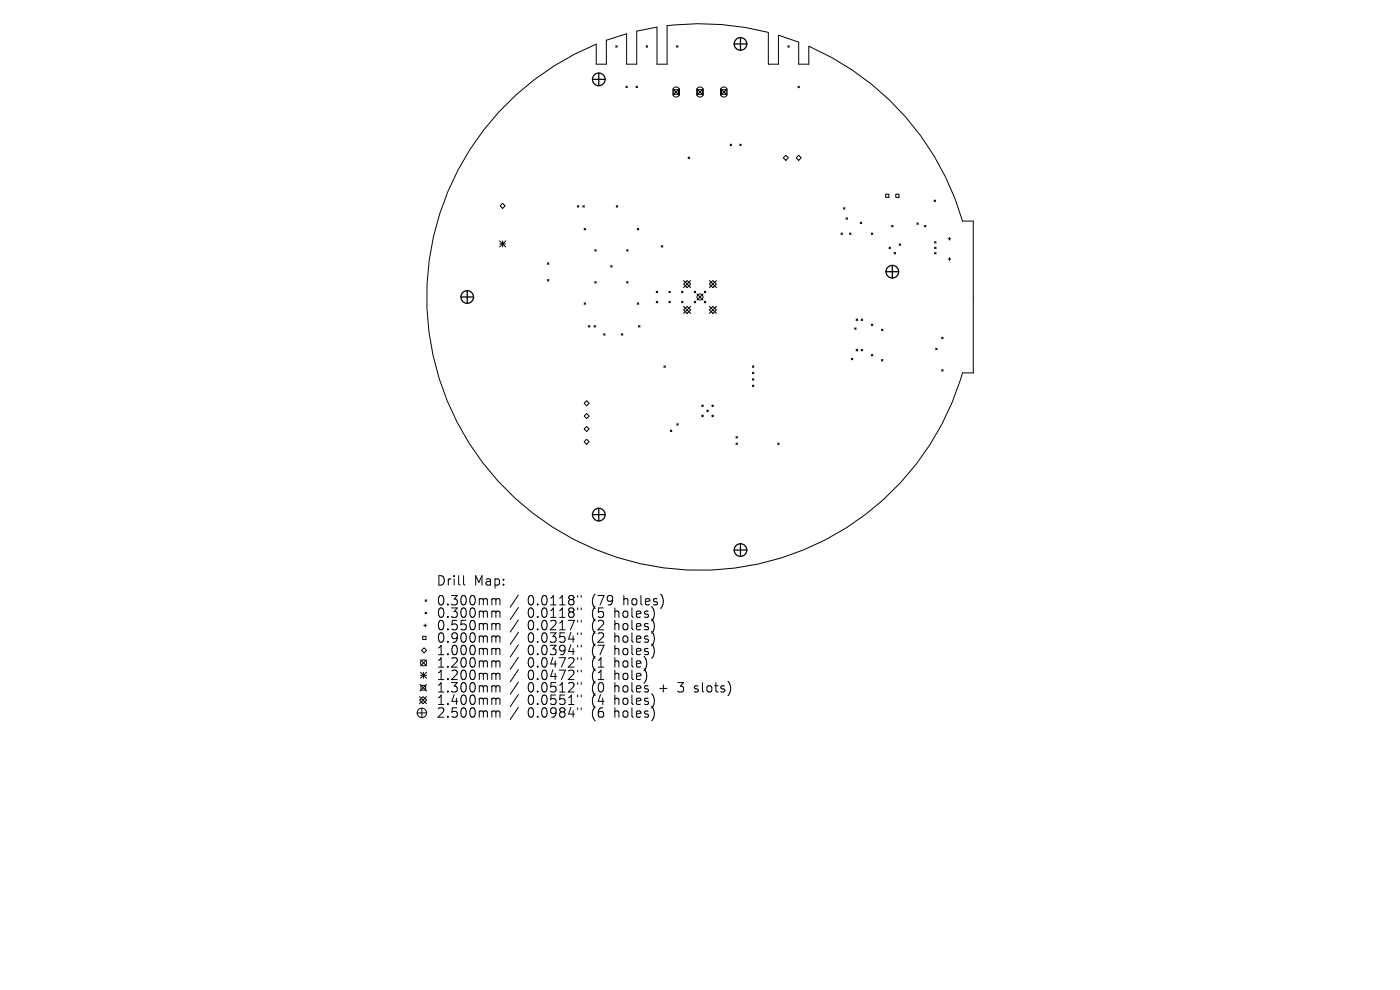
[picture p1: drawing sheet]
<svg xmlns="http://www.w3.org/2000/svg" width="297mm" height="210mm" viewBox="0 0 297 210" stroke-linecap="round" stroke-linejoin="round" font-family="sans-serif">
<defs><g id="words">
<g font-size="2.8">
<text x="92.5" y="124.5">Drill</text>
<text x="100.5" y="124.5">Map:</text>
<text x="92.5" y="128.7">0.300mm</text>
<text x="92.5" y="131.3">0.300mm</text>
<text x="111.9" y="128.7">0.0118&quot;</text>
<text x="111.9" y="131.3">0.0118&quot;</text>
<text x="125.7" y="128.7">(79</text>
<text x="125.7" y="131.3">(5</text>
<text x="130.6" y="131.3">holes)</text>
<text x="132.5" y="128.7">holes)</text>
<text x="92.5" y="134">0.550mm</text>
<text x="92.5" y="136.6">0.900mm</text>
<text x="111.9" y="134">0.0217&quot;</text>
<text x="111.9" y="136.6">0.0354&quot;</text>
<text x="125.7" y="134">(2</text>
<text x="125.7" y="136.6">(2</text>
<text x="130.6" y="134">holes)</text>
<text x="130.6" y="136.6">holes)</text>
<text x="92.5" y="139.3">1.000mm</text>
<text x="92.5" y="141.9">1.200mm</text>
<text x="111.9" y="139.3">0.0394&quot;</text>
<text x="111.9" y="141.9">0.0472&quot;</text>
<text x="125.7" y="139.3">(7</text>
<text x="125.7" y="141.9">(1</text>
<text x="130.6" y="139.3">holes)</text>
<text x="130.6" y="141.9">hole)</text>
<text x="92.5" y="144.5">1.200mm</text>
<text x="92.5" y="147.2">1.300mm</text>
<text x="92.5" y="149.8">1.400mm</text>
<text x="111.9" y="144.5">0.0472&quot;</text>
<text x="111.9" y="147.2">0.0512&quot;</text>
<text x="111.9" y="149.8">0.0551&quot;</text>
<text x="125.7" y="144.5">(1</text>
<text x="125.7" y="147.2">(0</text>
<text x="125.7" y="149.8">(4</text>
<text x="130.6" y="144.5">hole)</text>
<text x="130.6" y="147.2">holes</text>
<text x="130.6" y="149.8">holes)</text>
<text x="140.4" y="147.2">+</text>
<text x="144.6" y="147.2">3</text>
<text x="148.2" y="147.2">slots)</text>
<text x="92.5" y="152.5">2.500mm</text>
<text x="111.9" y="152.5">0.0984&quot;</text>
<text x="125.7" y="152.5">(6</text>
<text x="130.6" y="152.5">holes)</text>
</g>
</g></defs>
<g fill="none" stroke="#000" stroke-width=".21">
<path d="M128.6 8.5l4.3-1.3v6.4h2.2v-7l4.3-.9v7.9h2.1v-8.2a58 58 0 0 1 21.5 1.5v6.7h2.1v-6.1l4.3 1.4v4.7h2.2v-3.8a58 58 0 0 1 32.6 37.1h2.3v32.2h-2.3a58 58 0 0 1-94.4 27 58 58 0 0 1 16.7-96.7v4.2h2.1v-5.1M130.6 9.7l.3 .3M130.9 9.7l-.3 .3M132.8 18.3l.3 .3M133.1 18.3l-.3 .3M134.9 18.3l.3 .3M135.2 18.3l-.3 .3M137.1 9.7l.3 .3M137.4 9.7l-.3 .3M142.8 18.8l1.4 1.4M143 18.7a.7 .7 0 0 1 .7-.2 .7 .7 0 0 1 .5 .6v.8a.7 .7 0 0 1-.7 .7 .7 .7 0 0 1-.7-.7v-.9zM143 19h.9v1h-.9z"/>
<path d="M143.5 9.7l.3 .3M143.8 9.7l-.3 .3M144.2 18.8l-1.4 1.4M147.8 18.8l1.4 1.4M148 18.7a.7 .7 0 0 1 .8-.2 .7 .7 0 0 1 .4 .6v.8a.7 .7 0 0 1-.7 .7 .7 .7 0 0 1-.7-.7v-.9zM148 19h1v1h-1zM149.2 18.8l-1.4 1.4M152.8 18.8l1.4 1.4M153.1 18.7a.7 .7 0 0 1 .7-.2 .7 .7 0 0 1 .4 .6v.8a.7 .7 0 0 1-.7 .7 .7 .7 0 0 1-.7-.7l.1-.9zM153.1 19h.9v1h-.9zM154.2 18.8l-1.4 1.4M167.1 9.7l.4 .3"/>
<path d="M167.5 9.7l-.4 .3M169.3 18.3l.3 .3M169.6 18.3l-.3 .3M146 33.3l.3 .3M146.3 33.3l-.3 .3M154.9 30.6l.3 .3M155.2 30.6l-.3 .3M156.9 30.6l.4 .3M157.3 30.6l-.4 .3M166.2 33.5l.5-.6 .5 .6-.5 .5zM168.9 33.5l.5-.6 .6 .6-.6 .5zM106 51.1l1.3 1.3"/>
<path d="M106 51.7h1.3M106.1 43.7l.5-.6 .6 .6-.6 .5zM106.6 51.1v1.3M107.3 51.1l-1.3 1.3M116.1 55.8l.4 .3M116.1 59.3l.4 .3M116.5 55.8l-.4 .3M116.5 59.3l-.4 .3M122.5 43.6l.3 .3M122.8 43.6l-.3 .3M123.6 43.6l.4 .3M123.9 48.5l.3 .3"/>
<path d="M124 43.6l-.4 .3M124.2 48.5l-.3 .3M126.2 53l.3 .3M126.2 59.7l.3 .3M126.5 53l-.3 .3M126.5 59.7l-.3 .3M129.6 56.3l.3 .4M129.9 56.3l-.3 .4M130.7 43.6l.4 .3M131.1 43.6l-.4 .3M132.9 53l.4 .3M132.9 59.7l.4 .3"/>
<path d="M133.3 53l-.4 .3M133.3 59.7l-.4 .3M135.2 48.5l.3 .3M135.5 48.5l-.3 .3M140.3 52.1l.3 .3M140.6 52.1l-.3 .3M145 59.5l1.5 1.5M145.8 59.5l.7 .8-.7 .7-.8-.7zM146.5 59.5l-1.5 1.5M150.5 59.5l1.5 1.5M151.2 59.5l.8 .8-.8 .7-.7-.7zM152 59.5l-1.5 1.5"/>
<path d="M178.4 49.4l.3 .3M178.7 49.4l-.3 .3M178.9 44.1l.4 .3M179.3 44.1l-.4 .3M179.5 46.2l.3 .3M179.8 46.2l-.3 .3M180.2 49.4l.3 .3M180.5 49.4l-.3 .3M182.5 47.1l.3 .3M182.8 47.1l-.3 .3M184.8 49.4l.4 .3M185.2 49.4l-.4 .3"/>
<path d="M187.9 41.2h.7v.7h-.7zM188.6 52.4l.3 .3M188.9 52.4l-.3 .3M189.1 47.8l.4 .3M189.5 47.8l-.4 .3M189.7 53.6l.3 .3M190 53.6l-.3 .3M190 41.2h.7v.7h-.7zM190.7 51.7l.4 .4M191.1 51.7l-.4 .4M194.5 47.3l.3 .3M194.8 47.3l-.3 .3"/>
<path d="M196.1 47.8l.3 .3M196.4 47.8l-.3 .3M198.2 42.4l.3 .4M198.3 51.2l.3 .4M198.3 52.4l.3 .3M198.3 53.6l.3 .3M198.5 42.4l-.3 .4M198.6 51.2l-.3 .4M198.6 52.4l-.3 .3M198.6 53.6l-.3 .3M201.1 50.7h.6M201.1 55h.6"/>
<path d="M201.4 50.4v.6M201.4 54.7v.5M123.9 64.2l.3 .4M124.2 64.2l-.3 .4M124.8 69.1l.3 .3M125.1 69.1l-.3 .3M126 69.1l.3 .3M126.3 69.1l-.3 .3M128 70.8l.4 .3M128.4 70.8l-.4 .3M131.8 70.8l.3 .3M132.1 70.8l-.3 .3"/>
<path d="M135.2 64.2l.3 .4M135.5 69.1l.3 .3M135.5 64.2l-.3 .4M135.8 69.1l-.3 .3M139.2 61.8l.3 .3M139.2 63.9l.3 .3M139.5 61.8l-.3 .3M139.5 63.9l-.3 .3M140.8 77.6l.4 .3M141.2 77.6l-.4 .3M141.9 61.8l.3 .3M141.9 63.9l.3 .3"/>
<path d="M142.2 61.8l-.3 .3M142.2 63.9l-.3 .3M144.6 61.8l.3 .3M144.6 63.9l.3 .3M144.9 61.8l-.3 .3M144.9 63.9l-.3 .3M145 65.7l.8-.7 .7 .7-.7 .8zM145 65l1.5 1.5M146.5 65l-1.5 1.5M147.3 61.8l.3 .3M147.3 63.9l.3 .3M147.6 61.8l-.3 .3"/>
<path d="M147.6 63.9l-.3 .3M147.9 62.4l1.2 1.2M149.1 62.4l-1.2 1.2M149.4 63.9l.3 .3M149.4 61.8l.3 .3M149.7 61.8l-.3 .3M149.7 63.9l-.3 .3M150.5 65.7l.7-.7 .8 .7-.8 .8zM150.5 65l1.5 1.5M152 65l-1.5 1.5M159.6 77.6l.3 .3M159.6 79l.3 .3"/>
<path d="M159.9 77.6l-.3 .3M159.9 79l-.3 .3M180.6 76l.3 .3M180.9 76l-.3 .3M181.3 69.6l.3 .3M181.6 69.6l-.3 .3M181.6 67.7l.3 .3M181.6 74.1l.3 .3M181.9 67.7l-.3 .3M181.9 74.1l-.3 .3M182.7 67.7l.3 .3M182.7 74.1l.3 .3"/>
<path d="M183 67.7l-.3 .3M183 74.1l-.3 .3M184.8 68.7l.4 .4M184.8 75.2l.4 .3M185.2 68.7l-.4 .4M185.2 75.2l-.4 .3M187 69.8l.3 .3M187 76.3l.3 .3M187.3 69.8l-.3 .3M187.3 76.3l-.3 .3M198.5 73.9l.3 .3M198.8 73.9l-.3 .3"/>
<path d="M199.8 71.5l.3 .4M199.8 78.4l.3 .3M200.1 71.5l-.3 .4M200.1 78.4l-.3 .3M124.5 85l.5 .5-.5 .6-.6-.6zM124.5 87.7l.5 .6-.5 .5-.6-.5zM124.5 90.5l.5 .5-.5 .5-.6-.5zM124.5 93.2l.5 .5-.5 .6-.6-.6zM142.2 91.2l.3 .4M142.5 91.2l-.3 .4M143.6 89.9l.3 .3M143.9 89.9l-.3 .3"/>
<path d="M156.1 92.6l.3 .3M156.1 94l.3 .3M156.4 92.6l-.3 .3M156.4 94l-.3 .3M159.6 80.3l.3 .4M159.6 81.7l.3 .3M159.9 80.3l-.3 .4M159.9 81.7l-.3 .3M165 94l.3 .3M165.3 94l-.3 .3M89.2 140l1.3 1.2M89.7 135h.7v.7h-.7z"/>
<path d="M89.9 132.7h.6M90 137.4l.5 .6-.5 .5-.6-.5zM90.2 127.2l.3 .4M90.2 132.4v.6M90.5 127.2l-.3 .4M90.5 140l-1.3 1.2M98.3 122.1v1.7l.3 .3M104.6 127h.3l.3 .3M104.6 129.6h.3l.3 .3M104.6 132.3h.3l.3 .3M104.6 134.9h.3l.3 .3M104.6 137.5h.3l.3 .3"/>
<path d="M105.2 127.3l.3-.3 .5 .1 .1 1.2M105.2 127.3v1M105.2 129.9v1.1M105.2 132.6v1M105.2 135.2v1M105.2 137.8v1.1M105.2 129.9l.3-.3 .5 .1 .1 1.3M105.2 132.6l.3-.3 .5 .1 .1 1.2M105.2 135.2l.3-.3 .5 .1 .1 1.2M105.2 137.8l.3-.3 .5 .1 .1 1.3M110 126.2l-1.8 2.6M110 128.9l-1.8 2.5"/>
<path d="M110 131.5l-1.8 2.6M110 134.1l-1.8 2.6M110 136.8l-1.8 2.6M110 139.4l-1.8 2.6M122.5 126.3v.4M122.5 129v.3M122.5 131.6v.4M122.5 134.2v.4M122.5 136.9v.4M122.5 139.5v.4M123.3 126.3v.4M123.3 129v.3"/>
<path d="M123.3 131.6v.4M123.3 134.2v.4M123.3 136.9v.4M123.3 139.5v.4M88.5 151.2h2M89 147.8l1.5 1.5M89.1 145.2l1.4 1.4M89.2 142.6l1.3 1.3M89.2 143.2h1.3M89.3 145.4h1v1h-1zM89.5 150.2v2M89.7 147.8l.8 .7-.8 .8-.7-.8z"/>
<path d="M89.9 142.6v1.3M90.5 142.6l-1.3 1.3M90.5 145.2l-1.4 1.4M90.5 147.8l-1.5 1.5M104.6 140.2h.3l.3 .3M104.6 142.8h.3l.3 .3M104.6 145.5h.3l.3 .3M104.6 148.1h.3l.3 .3M104.6 150.8h.3l.3 .3M105.2 140.5v1M105.2 143.1v1.1M105.2 145.8v1"/>
<path d="M105.2 148.4v1M105.2 151.1v1M105.2 140.5l.3-.3 .5 .1 .1 1.2M105.2 143.1l.3-.3 .5 .1 .1 1.3M105.2 145.8l.3-.3 .5 .1 .1 1.2M105.2 148.4l.3-.3 .5 .1 .1 1.2M105.2 151.1l.3-.3 .5 .1 .1 1.2M110 142.1l-1.8 2.5M110 144.7l-1.8 2.6M110 147.3l-1.8 2.6M110 150l-1.8 2.6M122.5 142.2v.3"/>
<path d="M122.5 144.8v.4M122.5 147.4v.4M122.5 150.1v.4M123.3 142.2v.3M123.3 144.8v.4M123.3 147.4v.4M123.3 150.1v.4M147.3 146.7l.2 .1M147.4 145.6v.4"/>
<circle cx="148.5" cy="63" r=".64"/>
<circle cx="149" cy="86.1" r=".16"/>
<circle cx="149" cy="88.2" r=".16"/>
<circle cx="150.1" cy="87.2" r=".16"/>
<circle cx="151.2" cy="86.1" r=".16"/>
<circle cx="151.2" cy="88.2" r=".16"/>
<circle cx="90.3" cy="130" r=".16"/>
<circle cx="89.5" cy="151.2" r="1"/>
<circle cx="89.9" cy="140.6" r=".64"/>
</g>
<g fill="none" stroke="#000" stroke-width=".27">
<path d="M125.7 16.8h2.7M127 15.5v2.7M155.7 9.3h2.7M157.1 8v2.7M188 57.6h2.6M189.3 56.3v2.7M97.8 63h2.7M99.1 61.7v2.6M125.7 109.2h2.7M127 107.8v2.7M155.7 116.7h2.7M157.1 115.3v2.7"/>
<circle cx="127" cy="16.8" r="1.34"/>
<circle cx="157.1" cy="9.3" r="1.34"/>
<circle cx="189.3" cy="57.6" r="1.34"/>
<circle cx="99.1" cy="63" r="1.34"/>
<circle cx="127" cy="109.2" r="1.34"/>
<circle cx="157.1" cy="116.7" r="1.34"/>
</g>
<use href="#words"/>
</svg>
